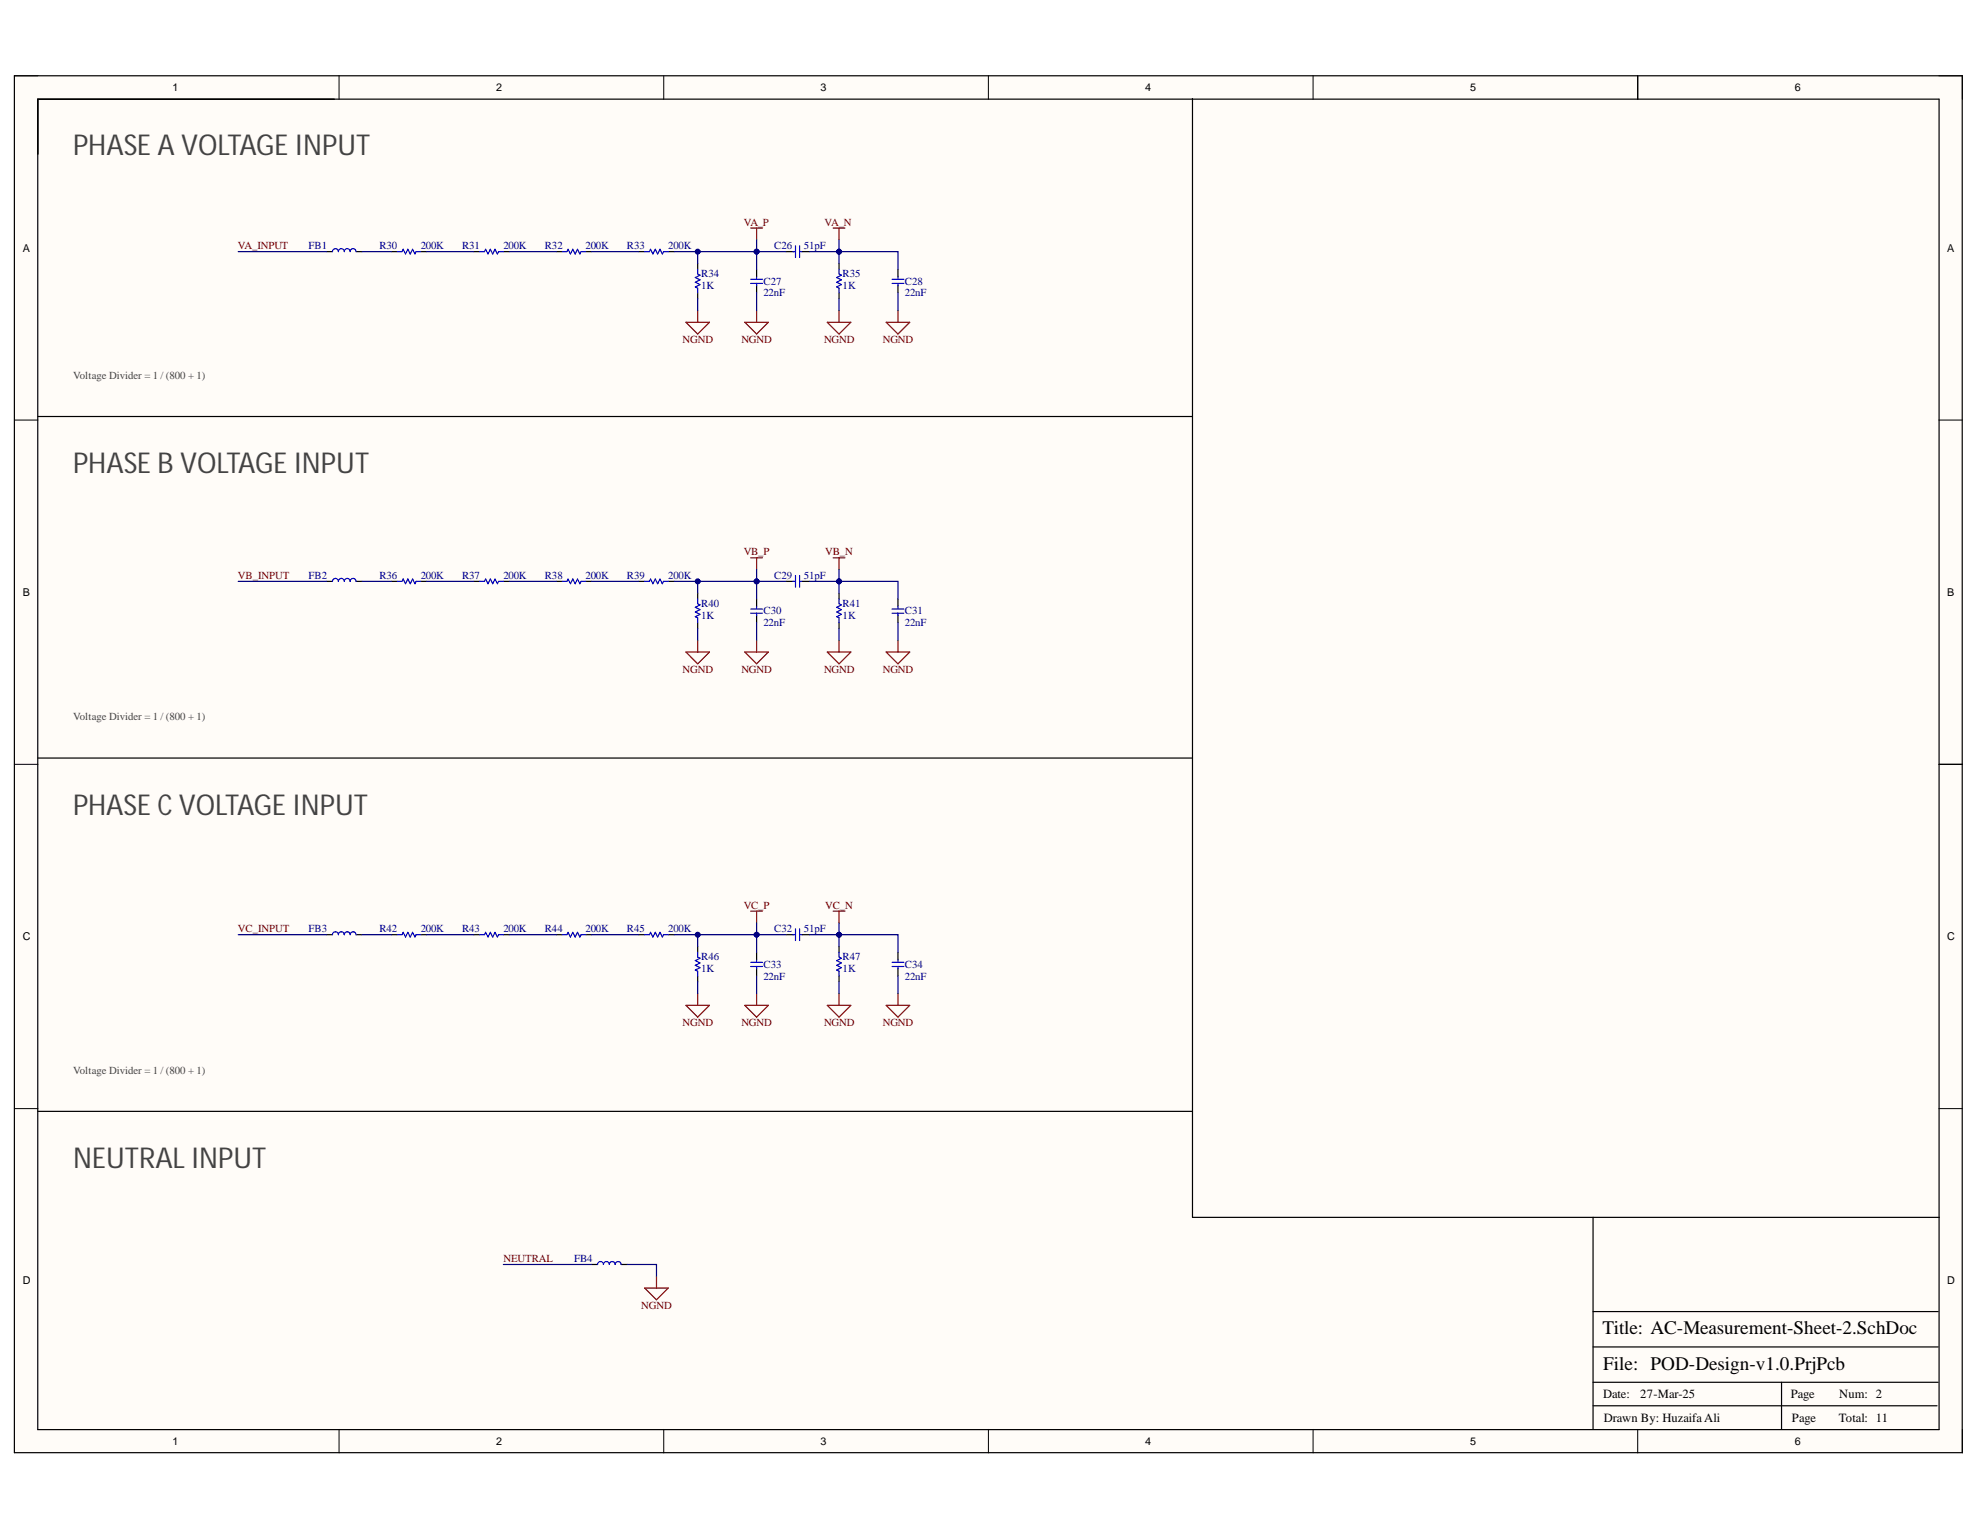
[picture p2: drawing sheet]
<svg xmlns="http://www.w3.org/2000/svg" width="279mm" height="216mm" viewBox="0 0 279 216" stroke-linecap="round" stroke-linejoin="round" font-family="sans-serif">
<defs><g id="words">
<g font-size="4.1" fill="#434343">
<text x="10.3" y="21.9">PHASE A VOLTAGE INPUT</text>
<text x="10.3" y="66.8">PHASE B VOLTAGE INPUT</text>
<text x="10.3" y="115">PHASE C VOLTAGE INPUT</text>
<text x="10.3" y="164.9">NEUTRAL INPUT</text>
</g>
<g font-size="2.7">
<text x="226.1" y="188.3">Title: AC-Measurement-Sheet-2.SchDoc</text>
<text x="226.2" y="193.3">File: POD-Design-v1.0.PrjPcb</text>
</g>
<g font-size="1.8">
<text x="226.2" y="197.3">Date:</text>
<text x="231.5" y="197.3">27-Mar-25</text>
<text x="252.7" y="197.3">Page</text>
<text x="259.5" y="197.3">Num: 2</text>
<text x="226.3" y="200.6">Drawn By: Huzaifa Ali</text>
<text x="252.9" y="200.6">Page</text>
<text x="259.5" y="200.6">Total: 11</text>
</g>
<g font-size="1.5">
<text x="24.4" y="12.8">1</text>
<text x="70" y="12.8">2</text>
<text x="115.8" y="12.8">3</text>
<text x="161.6" y="12.8">4</text>
<text x="207.5" y="12.8">5</text>
<text x="253.3" y="12.8">6</text>
<text x="3.2" y="35.5">A</text>
<text x="274.8" y="35.5">A</text>
<text x="3.2" y="84">B</text>
<text x="274.8" y="84">B</text>
<text x="3.2" y="132.7">C</text>
<text x="274.8" y="132.7">C</text>
<text x="3.2" y="181.2">D</text>
<text x="274.8" y="181.2">D</text>
<text x="24.4" y="203.8">1</text>
<text x="70" y="203.8">2</text>
<text x="115.8" y="203.8">3</text>
<text x="161.6" y="203.8">4</text>
<text x="207.5" y="203.8">5</text>
<text x="253.3" y="203.8">6</text>
</g>
<g font-size="1.5" fill="#800000">
<text x="33.6" y="35.2">VA_INPUT</text>
<text x="105" y="31.9">VA_P</text>
<text x="116.4" y="31.9">VA_N</text>
<text x="96.3" y="48.4">NGND</text>
<text x="104.6" y="48.4">NGND</text>
<text x="116.3" y="48.4">NGND</text>
<text x="124.6" y="48.4">NGND</text>
<text x="33.6" y="81.7">VB_INPUT</text>
<text x="105" y="78.4">VB_P</text>
<text x="116.5" y="78.4">VB_N</text>
<text x="96.3" y="94.9">NGND</text>
<text x="104.6" y="94.9">NGND</text>
<text x="116.3" y="94.9">NGND</text>
<text x="124.6" y="94.9">NGND</text>
<text x="33.6" y="131.6">VC_INPUT</text>
<text x="105" y="128.3">VC_P</text>
<text x="116.5" y="128.3">VC_N</text>
<text x="96.3" y="144.8">NGND</text>
<text x="104.6" y="144.8">NGND</text>
<text x="116.3" y="144.8">NGND</text>
<text x="124.6" y="144.8">NGND</text>
<text x="71" y="178.1">NEUTRAL</text>
<text x="90.5" y="184.7">NGND</text>
</g>
<g font-size="1.5" fill="#000080">
<text x="43.6" y="35.2">FB1</text>
<text x="53.5" y="35.2">R30</text>
<text x="59.4" y="35.2">200K</text>
<text x="65.2" y="35.2">R31</text>
<text x="71" y="35.2">200K</text>
<text x="76.9" y="35.2">R32</text>
<text x="82.6" y="35.2">200K</text>
<text x="88.5" y="35.2">R33</text>
<text x="94.3" y="35.2">200K</text>
<text x="109.3" y="35.2">C26</text>
<text x="113.4" y="35.2">51pF</text>
<text x="98.9" y="39.1">R34</text>
<text x="98.9" y="40.8">1K</text>
<text x="107.7" y="40.2">C27</text>
<text x="107.7" y="41.8">22nF</text>
<text x="118.9" y="39.1">R35</text>
<text x="118.9" y="40.8">1K</text>
<text x="127.7" y="40.2">C28</text>
<text x="127.7" y="41.8">22nF</text>
<text x="43.6" y="81.7">FB2</text>
<text x="53.5" y="81.7">R36</text>
<text x="59.4" y="81.7">200K</text>
<text x="65.2" y="81.7">R37</text>
<text x="71" y="81.7">200K</text>
<text x="76.9" y="81.7">R38</text>
<text x="82.6" y="81.7">200K</text>
<text x="88.5" y="81.7">R39</text>
<text x="94.3" y="81.7">200K</text>
<text x="109.3" y="81.7">C29</text>
<text x="113.4" y="81.7">51pF</text>
<text x="98.9" y="85.6">R40</text>
<text x="98.9" y="87.3">1K</text>
<text x="107.7" y="86.7">C30</text>
<text x="107.7" y="88.3">22nF</text>
<text x="118.9" y="85.6">R41</text>
<text x="118.9" y="87.3">1K</text>
<text x="127.7" y="86.7">C31</text>
<text x="127.7" y="88.3">22nF</text>
<text x="43.6" y="131.6">FB3</text>
<text x="53.5" y="131.6">R42</text>
<text x="59.4" y="131.6">200K</text>
<text x="65.2" y="131.6">R43</text>
<text x="71" y="131.6">200K</text>
<text x="76.9" y="131.6">R44</text>
<text x="82.6" y="131.6">200K</text>
<text x="88.5" y="131.6">R45</text>
<text x="94.3" y="131.6">200K</text>
<text x="109.3" y="131.6">C32</text>
<text x="113.4" y="131.6">51pF</text>
<text x="98.9" y="135.5">R46</text>
<text x="98.9" y="137.2">1K</text>
<text x="107.7" y="136.5">C33</text>
<text x="118.9" y="135.5">R47</text>
<text x="118.9" y="137.2">1K</text>
<text x="127.7" y="136.5">C34</text>
<text x="107.7" y="138.2">22nF</text>
<text x="127.7" y="138.2">22nF</text>
<text x="81" y="178.1">FB4</text>
</g>
<g font-size="1.5" fill="#434343">
<text x="10.3" y="53.4">Voltage Divider = 1 / (800 + 1)</text>
<text x="10.3" y="101.6">Voltage Divider = 1 / (800 + 1)</text>
<text x="10.3" y="151.5">Voltage Divider = 1 / (800 + 1)</text>
</g>
</g></defs>
<g fill="#fffcf8">
<path d="M2 10.7h274.9v194.3h-274.9z" fill-rule="evenodd"/>
<path d="M5.4 14h268.2v187.7h-268.2z" fill-rule="evenodd"/>
</g>
<g fill="none" stroke="#000" stroke-width=".14">
<path d="M2 10.7h3.4M47.8 10.7v3.3M93.7 10.7v3.3M139.5 10.7v3.3M185.3 10.7v3.3M231.1 10.7v3.3M273.6 10.7h3.3v3.3M2 59.3h3.4M273.6 59.3h3.3M2 107.9h3.4M273.6 107.9h3.3M2 156.4h3.4"/>
<path d="M273.6 156.4h3.3M47.8 201.7v3.3M93.7 201.7v3.3M139.5 201.7v3.3M185.3 201.7v3.3M231.1 201.7v3.3M276.9 201.7v3.3"/>
</g>
<g fill="none" stroke="#000" stroke-width=".17">
<path d="M2 10.7h274.9v194.3h-274.9zM5.3 14h268.3v187.7h-268.3zM168.3 13.9v157.9h105.4M231.1 10.7v3.3M46.1 35.5h.8M50.2 35.5h.9M55.2 35.5h.9M59.4 35.5h.8M66.9 35.5h.8M71 35.5h.9M78.5 35.5h.8M82.7 35.5h.8"/>
<path d="M90.1 35.5h.9M94.3 35.5h.8M98.5 37.2v.8M106.8 38v1M110.9 35.5h1.1M113.2 35.5h1M118.4 37.2v.8M126.7 38v1M5.4 58.8h162.9M98.5 41.3v.9M106.8 40.2v1.1M118.4 41.3v.9"/>
<path d="M126.7 40.2v1.1M46.1 82h.8M50.2 82h.9M55.2 82h.9M59.4 82h.8M66.9 82h.8M71 82h.9M78.5 82h.8M82.7 82h.8M90.1 82h.9M94.3 82h.8M98.5 83.7v.8"/>
<path d="M98.5 87.9v.8M106.8 84.5v1M106.8 86.8v1.1M110.9 82h1.1M113.2 82h1M118.4 83.7v.8M118.4 87.9v.8M126.7 84.5v1M126.7 86.8v1.1M5.4 107h162.9M273.6 107.9h3.3M46.1 131.9h.8"/>
<path d="M50.2 131.9h.9M55.2 131.9h.9M59.4 131.9h.8M66.9 131.9h.8M71 131.9h.9M78.5 131.9h.8M82.7 131.9h.8M90.1 131.9h.9M94.3 131.9h.8M98.5 133.6v.8M98.5 137.7v.8M106.8 134.4v1"/>
<path d="M106.8 136.6v1.1M110.9 131.9h1.1M113.2 131.9h1M118.4 133.6v.8M118.4 137.7v.8M126.7 134.4v1M126.7 136.6v1.1M5.4 156.8h162.9M83.5 178.4h.8M87.6 178.4h.9M224.8 171.8v29.9M224.8 198.4h48.5"/>
<path d="M224.8 195.1h48.7M224.8 190.1h48.7M224.8 185.1h48.7M251.4 195.1v6.6"/>
</g>
<g fill="none" stroke="#00f" stroke-width=".17">
<path d="M46.9 35.5a.42 .42 0 0 1 .4-.4 .42 .42 0 0 1 .5 .4 .41 .41 0 0 1 .4-.4 .41 .41 0 0 1 .4 .4 .41 .41 0 0 1 .4-.4 .41 .41 0 0 1 .4 .4 .41 .41 0 0 1 .4-.4 .41 .41 0 0 1 .4 .4M56.1 35.5h.6l.2-.3 .3 .6 .4-.6 .3 .6 .3-.6 .4 .6 .1-.3h.7M67.7 35.5h.7l.1-.3 .4 .6 .3-.6 .3 .6 .4-.6 .3 .6 .2-.3h.6M79.3 35.5h.7l.2-.3 .3 .6 .3-.6 .4 .6 .3-.6 .3 .6 .2-.3h.7M91 35.5h.6l.2-.3 .3 .6 .4-.6 .3 .6 .3-.6 .4 .6 .1-.3h.7M98.5 38v.7l.3 .1-.7 .4 .7 .3-.7 .3 .7 .4-.7 .3 .4 .2v.6M105.9 40h1.7M105.9 39.4h1.7M106.8 39v.3M106.8 40v.3M111.9 35.5h.4M112.3 34.7v1.6"/>
<path d="M112.8 34.7v1.6M112.9 35.5h.3M118.4 38v.7l.3 .1-.6 .4 .6 .3-.6 .3 .6 .4-.6 .3 .3 .2v.6M125.9 40h1.6M125.9 39.4h1.6M126.7 39v.3M126.7 40v.3M46.9 82a.42 .42 0 0 1 .4-.4 .42 .42 0 0 1 .5 .4 .41 .41 0 0 1 .4-.4 .41 .41 0 0 1 .4 .4 .41 .41 0 0 1 .4-.4 .41 .41 0 0 1 .4 .4 .41 .41 0 0 1 .4-.4 .41 .41 0 0 1 .4 .4M56.1 82h.6l.2-.3 .3 .7 .4-.7 .3 .7 .3-.7 .4 .7 .1-.4h.7M67.7 82h.7l.1-.3 .4 .7 .3-.7 .3 .7 .4-.7 .3 .7 .2-.4h.6M79.3 82h.7l.2-.3 .3 .7 .3-.7 .4 .7 .3-.7 .3 .7 .2-.4h.7M91 82h.6l.2-.3 .3 .7 .4-.7 .3 .7 .3-.7 .4 .7 .1-.4h.7"/>
<path d="M98.5 84.5v.7l.3 .2-.7 .3 .7 .3-.7 .4 .7 .3-.7 .3 .4 .2v.7M105.9 86.5h1.7M105.9 85.9h1.7M106.8 85.5v.4M106.8 86.5v.4M111.9 82h.4M112.3 81.2v1.7M112.8 81.2v1.7M112.9 82h.3M118.4 84.5v.7l.3 .2-.6 .3 .6 .3-.6 .4 .6 .3-.6 .3 .3 .2v.7M125.9 86.5h1.6M125.9 85.9h1.6"/>
<path d="M126.7 85.5v.4M126.7 86.5v.4M46.9 131.9a.42 .42 0 0 1 .4-.4 .42 .42 0 0 1 .5 .4 .41 .41 0 0 1 .4-.4 .41 .41 0 0 1 .4 .4 .41 .41 0 0 1 .4-.4 .41 .41 0 0 1 .4 .4 .41 .41 0 0 1 .4-.4 .41 .41 0 0 1 .4 .4M56.1 131.9h.6l.2-.3 .3 .6 .4-.6 .3 .6 .3-.6 .4 .6 .1-.3h.7M67.7 131.9h.7l.1-.3 .4 .6 .3-.6 .3 .6 .4-.6 .3 .6 .2-.3h.6M79.3 131.9h.7l.2-.3 .3 .6 .3-.6 .4 .6 .3-.6 .3 .6 .2-.3h.7M91 131.9h.6l.2-.3 .3 .6 .4-.6 .3 .6 .3-.6 .4 .6 .1-.3h.7M98.5 134.4v.7l.3 .1-.7 .4 .7 .3-.7 .3 .7 .4-.7 .3 .4 .1v.7M105.9 136.4h1.7M105.9 135.8h1.7M106.8 135.4v.3M106.8 136.4v.3"/>
<path d="M111.9 131.9h.4M112.3 131.1v1.6M112.8 131.1v1.6M112.9 131.9h.3M118.4 134.4v.7l.3 .1-.6 .4 .6 .3-.6 .3 .6 .4-.6 .3 .3 .1v.7M125.9 136.4h1.6M125.9 135.8h1.6M126.7 135.4v.3M126.7 136.4v.3M84.3 178.4a.41 .41 0 0 1 .4-.4 .41 .41 0 0 1 .5 .4 .42 .42 0 0 1 .4-.4 .42 .42 0 0 1 .4 .4 .41 .41 0 0 1 .4-.4 .41 .41 0 0 1 .4 .4 .42 .42 0 0 1 .4-.4 .42 .42 0 0 1 .4 .4"/>
</g>
<g fill="none" stroke="#800000" stroke-width=".17">
<path d="M105.9 32.2h1.7M106.8 32.2v1.6M117.6 32.2h1.6M118.4 32.2v1.6M96.8 45.5h3.3l-1.6 1.6zM98.5 43.8v1.7M105.1 45.5h3.3l-1.6 1.6zM106.8 43.8v1.7M116.7 45.5h3.4l-1.7 1.6zM118.4 43.8v1.7M125 45.5h3.4l-1.7 1.6zM126.7 43.8v1.7"/>
<path d="M105.9 78.7h1.7M106.8 78.7v1.7M117.6 78.7h1.6M118.4 78.7v1.7M96.8 92h3.3l-1.6 1.7zM98.5 90.3v1.7M105.1 92h3.3l-1.6 1.7zM106.8 90.3v1.7M116.7 92h3.4l-1.7 1.7zM118.4 90.3v1.7M125 92h3.4l-1.7 1.7zM126.7 90.3v1.7"/>
<path d="M105.9 128.6h1.7M106.8 128.6v1.6M117.6 128.6h1.6M118.4 128.6v1.6M96.8 141.9h3.3l-1.6 1.6zM98.5 140.2v1.7M105.1 141.9h3.3l-1.6 1.6zM106.8 140.2v1.7M116.7 141.9h3.4l-1.7 1.6zM118.4 140.2v1.7M125 141.9h3.4l-1.7 1.6zM126.7 140.2v1.7"/>
<path d="M91 181.8h3.3l-1.7 1.6zM92.6 180.1v1.7"/>
</g>
<path d="M33.6 35.5h12.5M51.1 35.5h4.1M60.2 35.5h6.7M71.9 35.5h6.6M83.5 35.5h6.6M106.8 33.8v1.7h-11.7M71 178.4h12.5M88.5 178.4h4.1v1.7" fill="none" stroke="#000080" stroke-width=".17"/>
<circle cx="98.5" cy="35.5" r=".33" fill="#000080"/>
<circle cx="98.5" cy="35.5" r=".33" fill="none" stroke="#000080" stroke-width=".14"/>
<circle cx="106.8" cy="35.5" r=".33" fill="#000080"/>
<circle cx="106.8" cy="35.5" r=".33" fill="none" stroke="#000080" stroke-width=".14"/>
<path d="M106.8 35.5v2.5" fill="none" stroke="#000080" stroke-width=".17"/>
<circle cx="106.8" cy="35.5" r=".33" fill="#000080"/>
<circle cx="106.8" cy="35.5" r=".33" fill="none" stroke="#000080" stroke-width=".14"/>
<path d="M98.5 35.5v1.7" fill="none" stroke="#000080" stroke-width=".17"/>
<circle cx="98.5" cy="35.5" r=".33" fill="#000080"/>
<circle cx="98.5" cy="35.5" r=".33" fill="none" stroke="#000080" stroke-width=".14"/>
<path d="M106.8 35.5h4.1M98.5 42.2v1.6M106.8 41.3v2.5M118.4 42.2v1.6" fill="none" stroke="#000080" stroke-width=".17"/>
<circle cx="106.8" cy="35.5" r=".33" fill="#000080"/>
<circle cx="106.8" cy="35.5" r=".33" fill="none" stroke="#000080" stroke-width=".14"/>
<path d="M114.2 35.5h4.2v1.7" fill="none" stroke="#000080" stroke-width=".17"/>
<circle cx="118.4" cy="35.5" r=".33" fill="#000080"/>
<circle cx="118.4" cy="35.5" r=".33" fill="none" stroke="#000080" stroke-width=".14"/>
<path d="M118.4 33.8v1.7" fill="none" stroke="#000080" stroke-width=".17"/>
<circle cx="118.4" cy="35.5" r=".33" fill="#000080"/>
<circle cx="118.4" cy="35.5" r=".33" fill="none" stroke="#000080" stroke-width=".14"/>
<path d="M118.4 35.5h8.3v2.5M126.7 41.3v2.5" fill="none" stroke="#000080" stroke-width=".17"/>
<circle cx="118.4" cy="35.5" r=".33" fill="#000080"/>
<circle cx="118.4" cy="35.5" r=".33" fill="none" stroke="#000080" stroke-width=".14"/>
<path d="M33.6 82h12.5M51.1 82h4.1M60.2 82h6.7M71.9 82h6.6M83.5 82h6.6M106.8 80.4v1.6h-11.7" fill="none" stroke="#000080" stroke-width=".17"/>
<circle cx="98.5" cy="82" r=".33" fill="#000080"/>
<circle cx="98.5" cy="82" r=".33" fill="none" stroke="#000080" stroke-width=".14"/>
<circle cx="106.8" cy="82" r=".33" fill="#000080"/>
<circle cx="106.8" cy="82" r=".33" fill="none" stroke="#000080" stroke-width=".14"/>
<path d="M106.8 82v2.5" fill="none" stroke="#000080" stroke-width=".17"/>
<circle cx="106.8" cy="82" r=".33" fill="#000080"/>
<circle cx="106.8" cy="82" r=".33" fill="none" stroke="#000080" stroke-width=".14"/>
<path d="M98.5 82v1.7" fill="none" stroke="#000080" stroke-width=".17"/>
<circle cx="98.5" cy="82" r=".33" fill="#000080"/>
<circle cx="98.5" cy="82" r=".33" fill="none" stroke="#000080" stroke-width=".14"/>
<path d="M98.5 88.7v1.6M106.8 87.9v2.4M106.8 82h4.1M118.4 88.7v1.6" fill="none" stroke="#000080" stroke-width=".17"/>
<circle cx="106.8" cy="82" r=".33" fill="#000080"/>
<circle cx="106.8" cy="82" r=".33" fill="none" stroke="#000080" stroke-width=".14"/>
<path d="M114.2 82h4.2v1.7" fill="none" stroke="#000080" stroke-width=".17"/>
<circle cx="118.4" cy="82" r=".33" fill="#000080"/>
<circle cx="118.4" cy="82" r=".33" fill="none" stroke="#000080" stroke-width=".14"/>
<path d="M118.4 80.4v1.6" fill="none" stroke="#000080" stroke-width=".17"/>
<circle cx="118.4" cy="82" r=".33" fill="#000080"/>
<circle cx="118.4" cy="82" r=".33" fill="none" stroke="#000080" stroke-width=".14"/>
<path d="M118.4 82h8.3v2.5M126.7 87.9v2.4" fill="none" stroke="#000080" stroke-width=".17"/>
<circle cx="118.4" cy="82" r=".33" fill="#000080"/>
<circle cx="118.4" cy="82" r=".33" fill="none" stroke="#000080" stroke-width=".14"/>
<path d="M33.6 131.9h12.5M51.1 131.9h4.1M60.2 131.9h6.7M71.9 131.9h6.6M83.5 131.9h6.6M106.8 130.2v1.7h-11.7" fill="none" stroke="#000080" stroke-width=".17"/>
<circle cx="98.5" cy="131.9" r=".33" fill="#000080"/>
<circle cx="98.5" cy="131.9" r=".33" fill="none" stroke="#000080" stroke-width=".14"/>
<circle cx="106.8" cy="131.9" r=".33" fill="#000080"/>
<circle cx="106.8" cy="131.9" r=".33" fill="none" stroke="#000080" stroke-width=".14"/>
<path d="M106.8 131.9v2.5" fill="none" stroke="#000080" stroke-width=".17"/>
<circle cx="106.8" cy="131.9" r=".33" fill="#000080"/>
<circle cx="106.8" cy="131.9" r=".33" fill="none" stroke="#000080" stroke-width=".14"/>
<path d="M98.5 131.9v1.7" fill="none" stroke="#000080" stroke-width=".17"/>
<circle cx="98.5" cy="131.9" r=".33" fill="#000080"/>
<circle cx="98.5" cy="131.9" r=".33" fill="none" stroke="#000080" stroke-width=".14"/>
<path d="M98.5 138.5v1.7M106.8 137.7v2.5M106.8 131.9h4.1M118.4 138.5v1.7" fill="none" stroke="#000080" stroke-width=".17"/>
<circle cx="106.8" cy="131.9" r=".33" fill="#000080"/>
<circle cx="106.8" cy="131.9" r=".33" fill="none" stroke="#000080" stroke-width=".14"/>
<path d="M114.2 131.9h4.2v1.7" fill="none" stroke="#000080" stroke-width=".17"/>
<circle cx="118.4" cy="131.9" r=".33" fill="#000080"/>
<circle cx="118.4" cy="131.9" r=".33" fill="none" stroke="#000080" stroke-width=".14"/>
<path d="M118.4 130.2v1.7" fill="none" stroke="#000080" stroke-width=".17"/>
<circle cx="118.4" cy="131.9" r=".33" fill="#000080"/>
<circle cx="118.4" cy="131.9" r=".33" fill="none" stroke="#000080" stroke-width=".14"/>
<path d="M118.4 131.9h8.3v2.5M126.7 137.7v2.5" fill="none" stroke="#000080" stroke-width=".17"/>
<circle cx="118.4" cy="131.9" r=".33" fill="#000080"/>
<circle cx="118.4" cy="131.9" r=".33" fill="none" stroke="#000080" stroke-width=".14"/>
<use href="#words"/>
</svg>
